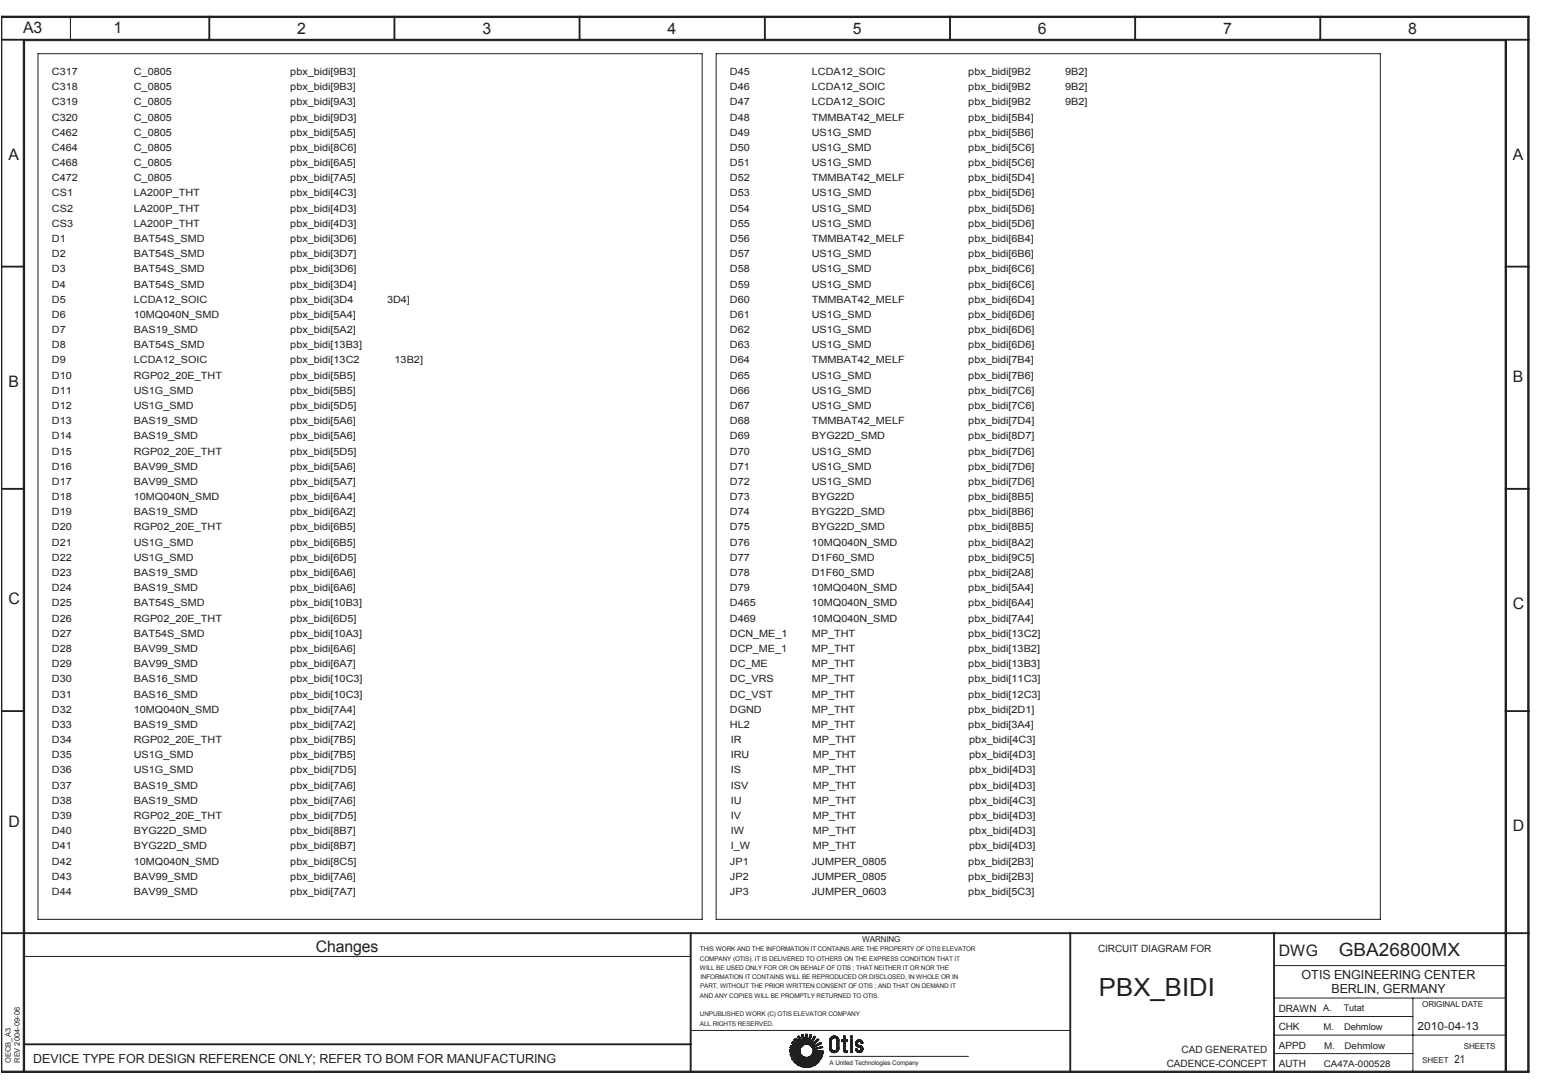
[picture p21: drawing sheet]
<svg xmlns="http://www.w3.org/2000/svg" width="297mm" height="210mm" viewBox="0 0 297 210" stroke-linecap="round" stroke-linejoin="round" font-family="sans-serif">
<defs><g id="words">
<text font-size="4.8" fill="#231f20" x="211.8" y="192">PBX_BIDI</text>
<text font-size="3.5" fill="#231f20" x="258.1" y="184.3">GBA26800MX</text>
<g font-size="3.1" fill="#231f20">
<text x="4.5" y="6.4">A3</text>
<text x="21.9" y="6.4">1</text>
<text x="57.3" y="6.6">2</text>
<text x="93" y="6.6">3</text>
<text x="128.7" y="6.6">4</text>
<text x="164.4" y="6.6">5</text>
<text x="200.1" y="6.6">6</text>
<text x="235.8" y="6.6">7</text>
<text x="271.5" y="6.6">8</text>
<text x="1.6" y="30.8">A</text>
<text x="291.6" y="30.8">A</text>
<text x="1.6" y="74.5">B</text>
<text x="291.6" y="73.7">B</text>
<text x="1.6" y="116.5">C</text>
<text x="291.6" y="117.4">C</text>
<text x="1.6" y="159.3">D</text>
<text x="291.6" y="160.2">D</text>
<text x="60.9" y="183.4">Changes</text>
<text x="246.5" y="184.3">DWG</text>
</g>
<g font-size="2.4" fill="#231f20">
<text x="250.9" y="188.8">OTIS ENGINEERING CENTER</text>
<text x="256.6" y="191.4">BERLIN, GERMANY</text>
<text x="6.4" y="204.8">DEVICE TYPE FOR DESIGN REFERENCE ONLY; REFER TO BOM FOR MANUFACTURING</text>
</g>
<g font-size="2.2" fill="#231f20">
<text x="273.2" y="198.6">2010-04-13</text>
<text x="280.4" y="204.8">21</text>
</g>
<g font-size="1.9" fill="#231f20">
<text x="10" y="14.4">C317</text>
<text x="10" y="17.4">C318</text>
<text x="25.8" y="14.4">C_0805</text>
<text x="25.8" y="17.4">C_0805</text>
<text x="56" y="14.4">pbx_bidi[9B3]</text>
<text x="56" y="17.4">pbx_bidi[9B3]</text>
<text x="140.7" y="14.4">D45</text>
<text x="140.7" y="17.4">D46</text>
<text x="156.5" y="14.4">LCDA12_SOIC</text>
<text x="156.5" y="17.4">LCDA12_SOIC</text>
<text x="186.6" y="14.4">pbx_bidi[9B2</text>
<text x="186.6" y="17.4">pbx_bidi[9B2</text>
<text x="205.3" y="14.4">9B2]</text>
<text x="205.3" y="17.4">9B2]</text>
<text x="10" y="23.2">C320</text>
<text x="10" y="20.3">C319</text>
<text x="25.8" y="23.2">C_0805</text>
<text x="25.8" y="20.3">C_0805</text>
<text x="56" y="23.2">pbx_bidi[9D3]</text>
<text x="56" y="20.3">pbx_bidi[9A3]</text>
<text x="140.7" y="20.3">D47</text>
<text x="140.7" y="23.2">D48</text>
<text x="156.5" y="20.3">LCDA12_SOIC</text>
<text x="156.5" y="23.2">TMMBAT42_MELF</text>
<text x="186.6" y="20.3">pbx_bidi[9B2</text>
<text x="186.6" y="23.2">pbx_bidi[5B4]</text>
<text x="205.3" y="20.3">9B2]</text>
<text x="10" y="29.1">C464</text>
<text x="10" y="26.1">C462</text>
<text x="25.8" y="29.1">C_0805</text>
<text x="25.8" y="26.1">C_0805</text>
<text x="56" y="29.1">pbx_bidi[8C6]</text>
<text x="56" y="26.1">pbx_bidi[5A5]</text>
<text x="140.7" y="26.1">D49</text>
<text x="140.7" y="29.1">D50</text>
<text x="156.5" y="26.1">US1G_SMD</text>
<text x="156.5" y="29.1">US1G_SMD</text>
<text x="186.6" y="26.1">pbx_bidi[5B6]</text>
<text x="186.6" y="29.1">pbx_bidi[5C6]</text>
<text x="10" y="32">C468</text>
<text x="10" y="34.9">C472</text>
<text x="25.8" y="32">C_0805</text>
<text x="25.8" y="34.9">C_0805</text>
<text x="56" y="32">pbx_bidi[6A5]</text>
<text x="56" y="34.9">pbx_bidi[7A5]</text>
<text x="140.7" y="32">D51</text>
<text x="140.7" y="34.9">D52</text>
<text x="156.5" y="32">US1G_SMD</text>
<text x="156.5" y="34.9">TMMBAT42_MELF</text>
<text x="186.6" y="32">pbx_bidi[5C6]</text>
<text x="186.6" y="34.9">pbx_bidi[5D4]</text>
<text x="10" y="37.9">CS1</text>
<text x="10" y="40.8">CS2</text>
<text x="25.8" y="37.9">LA200P_THT</text>
<text x="25.8" y="40.8">LA200P_THT</text>
<text x="56" y="37.9">pbx_bidi[4C3]</text>
<text x="56" y="40.8">pbx_bidi[4D3]</text>
<text x="140.7" y="37.9">D53</text>
<text x="140.7" y="40.8">D54</text>
<text x="156.5" y="37.9">US1G_SMD</text>
<text x="156.5" y="40.8">US1G_SMD</text>
<text x="186.6" y="37.9">pbx_bidi[5D6]</text>
<text x="186.6" y="40.8">pbx_bidi[5D6]</text>
<text x="10" y="43.7">CS3</text>
<text x="10" y="46.6">D1</text>
<text x="25.8" y="43.7">LA200P_THT</text>
<text x="25.8" y="46.6">BAT54S_SMD</text>
<text x="56" y="43.7">pbx_bidi[4D3]</text>
<text x="56" y="46.6">pbx_bidi[3D6]</text>
<text x="140.7" y="43.7">D55</text>
<text x="140.7" y="46.6">D56</text>
<text x="156.5" y="43.7">US1G_SMD</text>
<text x="156.5" y="46.6">TMMBAT42_MELF</text>
<text x="186.6" y="43.7">pbx_bidi[5D6]</text>
<text x="186.6" y="46.6">pbx_bidi[6B4]</text>
<text x="10" y="49.6">D2</text>
<text x="10" y="52.5">D3</text>
<text x="25.8" y="49.6">BAT54S_SMD</text>
<text x="25.8" y="52.5">BAT54S_SMD</text>
<text x="56" y="49.6">pbx_bidi[3D7]</text>
<text x="56" y="52.5">pbx_bidi[3D6]</text>
<text x="140.7" y="49.6">D57</text>
<text x="140.7" y="52.5">D58</text>
<text x="156.5" y="49.6">US1G_SMD</text>
<text x="156.5" y="52.5">US1G_SMD</text>
<text x="186.6" y="49.6">pbx_bidi[6B6]</text>
<text x="186.6" y="52.5">pbx_bidi[6C6]</text>
<text x="10" y="55.4">D4</text>
<text x="10" y="58.4">D5</text>
<text x="25.8" y="55.4">BAT54S_SMD</text>
<text x="25.8" y="58.4">LCDA12_SOIC</text>
<text x="56" y="58.4">pbx_bidi[3D4</text>
<text x="56" y="55.4">pbx_bidi[3D4]</text>
<text x="74.6" y="58.4">3D4]</text>
<text x="140.7" y="55.4">D59</text>
<text x="140.7" y="58.4">D60</text>
<text x="156.5" y="55.4">US1G_SMD</text>
<text x="156.5" y="58.4">TMMBAT42_MELF</text>
<text x="186.6" y="55.4">pbx_bidi[6C6]</text>
<text x="186.6" y="58.4">pbx_bidi[6D4]</text>
<text x="10" y="61.3">D6</text>
<text x="10" y="64.2">D7</text>
<text x="25.8" y="61.3">10MQ040N_SMD</text>
<text x="25.8" y="64.2">BAS19_SMD</text>
<text x="56" y="61.3">pbx_bidi[5A4]</text>
<text x="56" y="64.2">pbx_bidi[5A2]</text>
<text x="140.7" y="61.3">D61</text>
<text x="140.7" y="64.2">D62</text>
<text x="156.5" y="61.3">US1G_SMD</text>
<text x="156.5" y="64.2">US1G_SMD</text>
<text x="186.6" y="61.3">pbx_bidi[6D6]</text>
<text x="186.6" y="64.2">pbx_bidi[6D6]</text>
<text x="10" y="67.1">D8</text>
<text x="10" y="70.1">D9</text>
<text x="25.8" y="67.1">BAT54S_SMD</text>
<text x="25.8" y="70.1">LCDA12_SOIC</text>
<text x="56" y="70.1">pbx_bidi[13C2</text>
<text x="56" y="67.1">pbx_bidi[13B3]</text>
<text x="76.1" y="70.1">13B2]</text>
<text x="140.7" y="67.1">D63</text>
<text x="140.7" y="70.1">D64</text>
<text x="156.5" y="67.1">US1G_SMD</text>
<text x="156.5" y="70.1">TMMBAT42_MELF</text>
<text x="186.6" y="67.1">pbx_bidi[6D6]</text>
<text x="186.6" y="70.1">pbx_bidi[7B4]</text>
<text x="10" y="73">D10</text>
<text x="10" y="75.9">D11</text>
<text x="25.8" y="73">RGP02_20E_THT</text>
<text x="25.8" y="75.9">US1G_SMD</text>
<text x="56" y="73">pbx_bidi[5B5]</text>
<text x="56" y="75.9">pbx_bidi[5B5]</text>
<text x="140.7" y="73">D65</text>
<text x="140.7" y="75.9">D66</text>
<text x="156.5" y="73">US1G_SMD</text>
<text x="156.5" y="75.9">US1G_SMD</text>
<text x="186.6" y="73">pbx_bidi[7B6]</text>
<text x="186.6" y="75.9">pbx_bidi[7C6]</text>
<text x="10" y="78.8">D12</text>
<text x="10" y="81.8">D13</text>
<text x="25.8" y="78.8">US1G_SMD</text>
<text x="25.8" y="81.8">BAS19_SMD</text>
<text x="56" y="81.8">pbx_bidi[5A6]</text>
<text x="56" y="78.8">pbx_bidi[5D5]</text>
<text x="140.7" y="78.8">D67</text>
<text x="140.7" y="81.8">D68</text>
<text x="156.5" y="78.8">US1G_SMD</text>
<text x="156.5" y="81.8">TMMBAT42_MELF</text>
<text x="186.6" y="78.8">pbx_bidi[7C6]</text>
<text x="186.6" y="81.8">pbx_bidi[7D4]</text>
<text x="10" y="84.7">D14</text>
<text x="10" y="87.6">D15</text>
<text x="25.8" y="84.7">BAS19_SMD</text>
<text x="25.8" y="87.6">RGP02_20E_THT</text>
<text x="56" y="87.6">pbx_bidi[5D5]</text>
<text x="56" y="84.7">pbx_bidi[5A6]</text>
<text x="140.7" y="84.7">D69</text>
<text x="140.7" y="87.6">D70</text>
<text x="156.5" y="84.7">BYG22D_SMD</text>
<text x="156.5" y="87.6">US1G_SMD</text>
<text x="186.6" y="84.7">pbx_bidi[8D7]</text>
<text x="186.6" y="87.6">pbx_bidi[7D6]</text>
<text x="10" y="90.5">D16</text>
<text x="10" y="93.5">D17</text>
<text x="25.8" y="90.5">BAV99_SMD</text>
<text x="25.8" y="93.5">BAV99_SMD</text>
<text x="56" y="90.5">pbx_bidi[5A6]</text>
<text x="56" y="93.5">pbx_bidi[5A7]</text>
<text x="140.7" y="90.5">D71</text>
<text x="140.7" y="93.5">D72</text>
<text x="156.5" y="90.5">US1G_SMD</text>
<text x="156.5" y="93.5">US1G_SMD</text>
<text x="186.6" y="90.5">pbx_bidi[7D6]</text>
<text x="186.6" y="93.5">pbx_bidi[7D6]</text>
<text x="10" y="96.4">D18</text>
<text x="10" y="99.3">D19</text>
<text x="25.8" y="96.4">10MQ040N_SMD</text>
<text x="25.8" y="99.3">BAS19_SMD</text>
<text x="56" y="96.4">pbx_bidi[6A4]</text>
<text x="56" y="99.3">pbx_bidi[6A2]</text>
<text x="140.7" y="96.4">D73</text>
<text x="140.7" y="99.3">D74</text>
<text x="156.5" y="96.4">BYG22D</text>
<text x="156.5" y="99.3">BYG22D_SMD</text>
<text x="186.6" y="99.3">pbx_bidi[8B6]</text>
<text x="186.6" y="96.4">pbx_bidi[8B5]</text>
<text x="10" y="102.2">D20</text>
<text x="10" y="105.2">D21</text>
<text x="25.8" y="102.2">RGP02_20E_THT</text>
<text x="25.8" y="105.2">US1G_SMD</text>
<text x="56" y="102.2">pbx_bidi[6B5]</text>
<text x="56" y="105.2">pbx_bidi[6B5]</text>
<text x="140.7" y="102.2">D75</text>
<text x="140.7" y="105.2">D76</text>
<text x="156.5" y="102.2">BYG22D_SMD</text>
<text x="156.5" y="105.2">10MQ040N_SMD</text>
<text x="186.6" y="105.2">pbx_bidi[8A2]</text>
<text x="186.6" y="102.2">pbx_bidi[8B5]</text>
<text x="10" y="108.1">D22</text>
<text x="10" y="111">D23</text>
<text x="10" y="114">D24</text>
<text x="25.8" y="108.1">US1G_SMD</text>
<text x="25.8" y="111">BAS19_SMD</text>
<text x="25.8" y="114">BAS19_SMD</text>
<text x="56" y="111">pbx_bidi[6A6]</text>
<text x="56" y="114">pbx_bidi[6A6]</text>
<text x="56" y="108.1">pbx_bidi[6D5]</text>
<text x="140.7" y="108.1">D77</text>
<text x="140.7" y="111">D78</text>
<text x="140.7" y="114">D79</text>
<text x="156.5" y="108.1">D1F60_SMD</text>
<text x="156.5" y="111">D1F60_SMD</text>
<text x="156.5" y="114">10MQ040N_SMD</text>
<text x="186.6" y="114">pbx_bidi[5A4]</text>
<text x="186.6" y="108.1">pbx_bidi[9C5]</text>
<text x="186.6" y="111">pbx_bidi[2A8]</text>
<text x="10" y="116.9">D25</text>
<text x="10" y="119.8">D26</text>
<text x="25.8" y="116.9">BAT54S_SMD</text>
<text x="25.8" y="119.8">RGP02_20E_THT</text>
<text x="56" y="119.8">pbx_bidi[6D5]</text>
<text x="56" y="116.9">pbx_bidi[10B3]</text>
<text x="140.7" y="116.9">D465</text>
<text x="140.7" y="119.8">D469</text>
<text x="156.5" y="116.9">10MQ040N_SMD</text>
<text x="156.5" y="119.8">10MQ040N_SMD</text>
<text x="186.6" y="116.9">pbx_bidi[6A4]</text>
<text x="186.6" y="119.8">pbx_bidi[7A4]</text>
<text x="10" y="122.7">D27</text>
<text x="10" y="125.7">D28</text>
<text x="25.8" y="122.7">BAT54S_SMD</text>
<text x="25.8" y="125.7">BAV99_SMD</text>
<text x="56" y="125.7">pbx_bidi[6A6]</text>
<text x="56" y="122.7">pbx_bidi[10A3]</text>
<text x="140.7" y="122.7">DCN_ME_1</text>
<text x="140.7" y="125.7">DCP_ME_1</text>
<text x="156.5" y="122.7">MP_THT</text>
<text x="156.5" y="125.7">MP_THT</text>
<text x="186.6" y="122.7">pbx_bidi[13C2]</text>
<text x="186.6" y="125.7">pbx_bidi[13B2]</text>
<text x="10" y="128.6">D29</text>
<text x="10" y="131.5">D30</text>
<text x="25.8" y="128.6">BAV99_SMD</text>
<text x="25.8" y="131.5">BAS16_SMD</text>
<text x="56" y="128.6">pbx_bidi[6A7]</text>
<text x="56" y="131.5">pbx_bidi[10C3]</text>
<text x="140.7" y="128.6">DC_ME</text>
<text x="140.7" y="131.5">DC_VRS</text>
<text x="156.5" y="131.5">MP_THT</text>
<text x="156.5" y="128.6">MP_THT</text>
<text x="186.6" y="131.5">pbx_bidi[11C3]</text>
<text x="186.6" y="128.6">pbx_bidi[13B3]</text>
<text x="10" y="134.5">D31</text>
<text x="10" y="137.4">D32</text>
<text x="25.8" y="134.5">BAS16_SMD</text>
<text x="25.8" y="137.4">10MQ040N_SMD</text>
<text x="56" y="137.4">pbx_bidi[7A4]</text>
<text x="56" y="134.5">pbx_bidi[10C3]</text>
<text x="140.7" y="134.5">DC_VST</text>
<text x="140.7" y="137.4">DGND</text>
<text x="156.5" y="137.4">MP_THT</text>
<text x="156.5" y="134.5">MP_THT</text>
<text x="186.6" y="137.4">pbx_bidi[2D1]</text>
<text x="186.6" y="134.5">pbx_bidi[12C3]</text>
<text x="10" y="140.3">D33</text>
<text x="10" y="143.2">D34</text>
<text x="25.8" y="140.3">BAS19_SMD</text>
<text x="25.8" y="143.2">RGP02_20E_THT</text>
<text x="56" y="143.2">pbx_bidi[7B5]</text>
<text x="56" y="140.3">pbx_bidi[7A2]</text>
<text x="140.7" y="140.3">HL2</text>
<text x="140.9" y="143.2">IR</text>
<text x="156.5" y="140.3">MP_THT</text>
<text x="156.7" y="143.2">MP_THT</text>
<text x="186.6" y="140.3">pbx_bidi[3A4]</text>
<text x="186.8" y="143.2">pbx_bidi[4C3]</text>
<text x="10" y="149.1">D36</text>
<text x="10" y="146.2">D35</text>
<text x="25.8" y="149.1">US1G_SMD</text>
<text x="25.8" y="146.2">US1G_SMD</text>
<text x="56" y="149.1">pbx_bidi[7D5]</text>
<text x="56" y="146.2">pbx_bidi[7B5]</text>
<text x="140.9" y="146.2">IRU</text>
<text x="140.9" y="149.1">IS</text>
<text x="156.7" y="146.2">MP_THT</text>
<text x="156.7" y="149.1">MP_THT</text>
<text x="186.8" y="146.2">pbx_bidi[4D3]</text>
<text x="186.8" y="149.1">pbx_bidi[4D3]</text>
<text x="10" y="154.9">D38</text>
<text x="10" y="152">D37</text>
<text x="25.8" y="154.9">BAS19_SMD</text>
<text x="25.8" y="152">BAS19_SMD</text>
<text x="56" y="154.9">pbx_bidi[7A6]</text>
<text x="56" y="152">pbx_bidi[7A6]</text>
<text x="140.9" y="152">ISV</text>
<text x="140.9" y="154.9">IU</text>
<text x="156.7" y="154.9">MP_THT</text>
<text x="156.7" y="152">MP_THT</text>
<text x="186.8" y="154.9">pbx_bidi[4C3]</text>
<text x="186.8" y="152">pbx_bidi[4D3]</text>
<text x="10" y="160.8">D40</text>
<text x="10" y="157.8">D39</text>
<text x="25.8" y="160.8">BYG22D_SMD</text>
<text x="25.8" y="157.8">RGP02_20E_THT</text>
<text x="56" y="157.8">pbx_bidi[7D5]</text>
<text x="56" y="160.8">pbx_bidi[8B7]</text>
<text x="140.9" y="157.8">IV</text>
<text x="140.9" y="160.8">IW</text>
<text x="156.7" y="157.8">MP_THT</text>
<text x="156.7" y="160.8">MP_THT</text>
<text x="186.8" y="157.8">pbx_bidi[4D3]</text>
<text x="186.8" y="160.8">pbx_bidi[4D3]</text>
<text x="10" y="166.6">D42</text>
<text x="10" y="163.7">D41</text>
<text x="25.8" y="166.6">10MQ040N_SMD</text>
<text x="25.8" y="163.7">BYG22D_SMD</text>
<text x="56" y="166.6">pbx_bidi[8C5]</text>
<text x="56" y="163.7">pbx_bidi[8B7]</text>
<text x="140.7" y="166.6">JP1</text>
<text x="140.9" y="163.7">I_W</text>
<text x="156.5" y="166.6">JUMPER_0805</text>
<text x="156.7" y="163.7">MP_THT</text>
<text x="186.6" y="166.6">pbx_bidi[2B3]</text>
<text x="186.8" y="163.7">pbx_bidi[4D3]</text>
<text x="10" y="172.5">D44</text>
<text x="10" y="169.6">D43</text>
<text x="25.8" y="172.5">BAV99_SMD</text>
<text x="25.8" y="169.6">BAV99_SMD</text>
<text x="56" y="172.5">pbx_bidi[7A7]</text>
<text x="56" y="169.6">pbx_bidi[7A6]</text>
<text x="140.7" y="169.6">JP2</text>
<text x="140.7" y="172.5">JP3</text>
<text x="156.5" y="169.6">JUMPER_0805</text>
<text x="156.5" y="172.5">JUMPER_0603</text>
<text x="186.6" y="169.6">pbx_bidi[2B3]</text>
<text x="186.6" y="172.5">pbx_bidi[5C3]</text>
<text x="211.7" y="183.4">CIRCUIT DIAGRAM FOR</text>
<text x="246.5" y="195">DRAWN</text>
<text x="227.7" y="203">CAD GENERATED</text>
<text x="246.5" y="202.2">APPD</text>
<text x="246.5" y="198.6">CHK</text>
<text x="224.9" y="205.7">CADENCE-CONCEPT</text>
<text x="246.5" y="205.7">AUTH</text>
</g>
<g font-size="1.8" fill="#231f20">
<text x="255.1" y="194.9">A.</text>
<text x="259" y="194.9">Tutat</text>
<text x="255.1" y="198.6">M.</text>
<text x="255.2" y="202.1">M.</text>
<text x="259.1" y="198.6">Dehmlow</text>
<text x="259.2" y="202.1">Dehmlow</text>
<text x="255.2" y="205.7">CA47A-000528</text>
</g>
<g font-size="1.6" fill="#231f20">
<text x="166.2" y="181.6">WARNING</text>
<text x="274.1" y="194.1">ORIGINAL DATE</text>
<text x="282.2" y="202.2">SHEETS</text>
<text x="274.1" y="204.8">SHEET</text>
</g>
<g font-size="1.4" fill="#231f20">
<text x="2.1" y="204.9" transform="rotate(-90 2.1 204.9)">OECB_A3</text>
<text x="3.9" y="204.9" transform="rotate(-90 3.9 204.9)">REV 2004-09-06</text>
</g>
<g font-size="1.2" fill="#231f20">
<text x="134.9" y="185.2">COMPANY (OTIS). IT IS DELIVERED TO OTHERS ON THE EXPRESS CONDITION THAT IT</text>
<text x="134.9" y="183.4">THIS WORK AND THE INFORMATION IT CONTAINS ARE THE PROPERTY OF OTIS ELEVATOR</text>
<text x="134.9" y="187">WILL BE USED ONLY FOR OR ON BEHALF OF OTIS ; THAT NEITHER IT OR NOR THE</text>
<text x="134.9" y="190.5">PART, WITHOUT THE PRIOR WRITTEN CONSENT OF OTIS ; AND THAT ON DEMAND IT</text>
<text x="135" y="188.8">INFORMATION IT CONTAINS WILL BE REPRODUCED OR DISCLOSED, IN WHOLE OR IN</text>
<text x="134.9" y="197.7">ALL RIGHTS RESERVED.</text>
<text x="134.9" y="192.3">AND ANY COPIES WILL BE PROMPTLY RETURNED TO OTIS.</text>
<text x="134.9" y="195.9">UNPUBLISHED WORK (C) OTIS ELEVATOR COMPANY</text>
<text x="159.9" y="205.4">A United Technologies Company</text>
</g>
</g></defs>
<g fill="none" stroke="#231f20" stroke-width=".36">
<path d="M.2 3.2h294.5v203.4h-294.5zM.2 7.7h294.5M4.7 7.7v198.9M40.3 3.2v4.5M76 3.2v4.5M111.7 3.2v4.5M147.4 3.2v4.5M183.1 3.2v4.5M218.8 3.2v4.5M254.5 3.2v4.5M290.2 7.7v198.9M.2 51.4h4.5"/>
<path d="M290.2 51.4h4.5M.2 94.2h4.5M290.2 94.2h4.5M.2 137.1h4.5M290.2 137.1h4.5M.2 179.9h294.5M133.1 179.9v26.7M206.3 179.9v26.7M245.6 179.9v26.7M4.7 201.3h128.4"/>
</g>
<g fill="none" stroke="#231f20" stroke-width=".19">
<path d="M.4 3.4h294.1v203.1h-294.1zM7.3 10.3h128v166.9h-128zM13.6 3.2v4.5M138 10.3h128.1v166.9h-128.1zM4.7 184.4h128.4M133.1 198.6h73.2M153.7 199.9h.5M153.8 199.9h.4M153.8 200h.5M153.8 199.8h.3M154 199.7h.1M154.1 199.8h-.4l.9 1.6-1.3-1.3"/>
<path d="M154.5 199.5h.4M154.5 199.6h.4M154.6 199.7h.3M154.6 199.8h.3M154.6 199.9h.3M154.6 199.4h.2l.5 1.8v-1.9l.3 .1v1.9M154.6 200h.3M154.9 199.5h-.4l.4 1.8-.9-1.6M155.3 199.8h.3M155.3 199.7h.3M155.3 199.4h.3M155.3 199.5h.3"/>
<path d="M155.3 199.6h.3M155.3 199.9h.3M155.3 200h.3M156 200h.3M156 199.8h.3M156 199.9h.3M156 199.7h.3M156 199.7h.4M156.1 199.5h.3l-.5 1.9M156.1 199.5h.3M156.1 199.6h.3M156.3 199.4h-.2l-.4 1.9"/>
<path d="M156.8 200h.3M156.8 199.9h.3M156.9 199.8h.3l-1.1 1.7M156.9 199.8h.2M156.9 199.7l-.9 1.7h.2M157.2 199.9h-.3M160.1 200l1.4 .1M160.1 200v.1M160.2 200h-.1M160.2 199.9h1.2M160.3 199.8h.9l.2 .1M160.4 199.8h.8"/>
<path d="M160.5 199.7v.1M160.6 199.7h.4M161.1 199.7v.1M161.3 199.8l-1.1 .1h1.2M161.4 199.9h.1M161.4 199.9v.1M162.6 199.7v2.7h.4v-2.7M162.6 199.7v2.7M162.7 199.7v2.7M162.8 199.7v2.7M162.9 199.7v2.7M163.9 199.7v.4"/>
<path d="M164 199.7v.4M164.1 199.7v.4M164.2 199.7v.4M164.3 199.7v.4M245.6 199.5h44.6M245.6 192.4h44.6M245.6 186.1h44.6M245.6 195.9h26.7M272.3 192.4v14.2M4.5 206.6v-198.8h285.9v198.8M152.2 202.7h2M152.2 202.8h2.1"/>
<path d="M152.2 202.3h2M152.2 202.3h2.1M152.2 202.4h2M152.2 202.5h2M152.2 202.6h2M152.3 201.9h2.1M152.3 201.9h1.5M152.3 201.8h1.4M152.3 203.3h2.1M152.3 203.2h2.1M152.3 201.7h.9M152.3 201.8h1.2"/>
<path d="M152.3 203.3h2.2M152.3 203.4h1.1M152.3 203.4h.9M152.4 201.6h.6M152.4 201.6h.3M152.4 203.5h.3M152.4 203.6h.2M152.4 203.6l1.3-.3-1.2 .6h1.1M152.5 202h1.8M152.5 201.1l1.5 .8-1.6-.4M152.6 201.1h.8M152.6 203.1h1.7"/>
<path d="M152.6 201h.6M152.6 201h.7M152.6 204.1h.7M152.6 204h.8M152.7 201h.4M152.7 204.2h.5M152.7 201.2h.8M152.7 204.1h.5M152.7 200.9h.3M152.7 204.2h.4M152.7 203.9h5.7M152.8 200.8h.1"/>
<path d="M152.8 201.2l.9 .1M152.8 203.8h5.6M152.8 204.4l1-.6-.8 .9h.7M152.8 202.1h1.5M152.8 203h1.5M152.9 203.8h2.3M152.9 201.3h.8M152.9 204.3h-.1M153 201.3h.8M153 203h1.3M153 201.4h.9M153 203.7h1.9"/>
<path d="M153.1 200.4h.5M153.1 204.7h.6M153.1 203.4l-.7 .1M153.1 204.6h.7M153.1 203.6h1.8M153.1 200.5h.6M153.1 200.3h.4M153.1 203.6h1.7M153.1 202.2h1.2M153.1 204.8h.5M153.1 202.9h1.2M153.2 200.3h.3"/>
<path d="M153.2 201.4h.8M153.2 200.6h.6M153.2 204.5h.7M153.2 204.8h.4M153.2 204.5h.8M153.2 200.2h.2M153.2 201.5h.9M153.2 204.4h.8M153.3 202.9h1M153.3 201.5h.8M153.3 200.2h.1M153.3 204.9h.2"/>
<path d="M153.3 203.6h1.4M153.3 200.7h.5M153.3 204.4h4.7M153.3 200.7h.6M153.3 204.9h.1M153.3 204.3h4.6M153.3 203.5h1.4M153.3 202.2h1M153.4 201.6h1.3M153.4 200.8h.6M153.4 203.5h1.2M153.4 204.2h4.4"/>
<path d="M153.4 205l.7-.7-.5 .9M153.4 200.8l.7 .1M153.4 204.2h4.3M153.4 201.6h1.2M153.5 204h-.9M153.5 200.9h.6M153.5 204.1h4.2M153.5 203.4h1M153.6 201h.6M153.6 204.1h4M153.6 201h.7M153.6 201.7h1"/>
<path d="M153.6 203.4h.9M153.6 204h4M153.6 202.3h.7M153.7 201h.6M153.7 200.5l-.7-.1 1.3 1.2-1.5-.8M153.7 202.8l-1.4 .3h2M153.7 205.2h.6M153.7 205.1h.6M153.7 201.8h.8M153.7 201.1h.6M153.7 203.9h4.7M153.8 201.2h.6"/>
<path d="M153.8 204.9h.7M153.8 205.3h.4M153.8 205.3h.3M153.8 204.8h3.4M153.8 200.1h.5M153.8 201.8h.6M153.9 201.2l2 .1M153.9 200.1h.4M153.9 201.9h.5M153.9 204.5l-.8 .1M153.9 204.8h.6M153.9 200.2h.4"/>
<path d="M154 200.3h.4M154 200.2h.3M154 201.3h1.9M154 204.7h3.1M154 204.6h3.1M154 205.4l.6-.7-.3 .9h.6M154 201.3h1.2M154 204.5h4M154 201.4h1M154 200.4h.5M154 200.4h.4M154.1 200.4l.4 .1"/>
<path d="M154.1 204.4h3.9M154.1 201.4h.8M154.1 200.5h.4M154.1 201.5h.7M154.1 200.6h.5M154.2 201.5h.5M154.2 200.7h.4M154.3 200.8h.3M154.3 200.8l.4 .1M154.3 200.8h.4M154.3 201h.4M154.3 202h-2l1.5 .3"/>
<path d="M154.3 200.9h.4M154.3 205.5h.6M154.4 201h.4M154.4 205l-.7 .1M154.4 205.5h.5M154.4 201.1h.5M154.4 204.9l-.6 .1M154.4 205.3h.6M154.5 205.2h.5M154.5 201.2h1.1M154.5 205.1h.6M154.5 205.6h.4"/>
<path d="M154.5 204.9l2.8 .1M154.6 204.8l2.6 .1M154.6 204.9h2.6M154.6 204.8h2.5M154.6 205.7h.3M154.6 200.1h.4M154.7 200.1h.3M154.7 200.2h.3M154.7 200.3h.3M154.7 200.3h.4M154.7 200.4h.4M154.8 200.6h.3"/>
<path d="M154.8 200.5h.3M154.8 200.7h.3M154.8 200.8h.4M154.9 200.8h.3M154.9 200.9h.3M154.9 201h.3M154.9 201h.7M154.9 205.7l.2-.8v.9M154.9 201.1h.7M155 205.4h-.6M155.1 205.4h.6M155.1 205.3h.6"/>
<path d="M155.1 205.7h.6M155.1 205.1h1.3M155.1 205.2h.6M155.1 205.5h.6M155.1 205.1h.6M155.1 205.6h.6M155.3 200.8h.3M155.3 200.3h.3M155.3 200.4h.3M155.3 201h.3M155.3 200.2h.3M155.3 200.7h.3"/>
<path d="M155.3 200.9h.3M155.3 200.1h.3M155.3 200.6h.3M155.3 200.5h.3M155.3 205.8h.3M155.6 201.3h.3M155.7 201.2h.2M155.7 201.2h.3M155.7 201.1h.3M155.7 201h.3M155.8 200.8h.2M155.8 201h.2"/>
<path d="M155.8 200.9h.2M155.8 200.7h.2M155.8 205.1h.6M155.8 200.6h.3M155.8 205.2l.7 .1M155.8 205.2h.6M155.8 200.7h.3M155.8 200.5h.3M155.9 200.4h.3M155.9 205.3h.6M155.9 200.4h.2M155.9 200.3h.3"/>
<path d="M155.9 205.4h.6M156 200.2h.2M156 200.1h.2M156 205.5h.5M156 205.5h.6M156 203.7h2.4M156 205.7h.3M156 205.6h.5M156 205.6h.4M156 200.1h.3M156 201.4h.2M156 205.7l-.3-.7v.8"/>
<path d="M156 201.3h.3M156 203.6h2.4M156.1 201.5h.1M156.1 203.6h2.4M156.1 201.2h.3M156.2 201.1h.2M156.2 201h.3M156.2 201h.2M156.3 201h.2M156.3 200.9h.2M156.3 203.5h2.1M156.3 200.8h.3"/>
<path d="M156.3 203.5h2M156.3 201.2l-.3 .1M156.4 201.7h.1M156.4 201.5h.3M156.4 203.4h1.7M156.4 203.4h1.8M156.4 205l-1.9 .1M156.4 200.7h.3M156.4 201.4h.3M156.5 205l.8 .1M156.5 200.5h.3M156.5 203.3h2.1"/>
<path d="M156.5 201.9h.3M156.5 200.4h.3M156.5 203.2h2.1M156.6 200.4h.3M156.6 201.3h.3M156.6 203.1h2M156.6 200.3h.3M156.6 205.2h.7M156.6 205.1h.7M156.6 203h2M156.6 201.8h.3M156.6 201.6h-.3"/>
<path d="M156.6 205.2h.6M156.7 202.9h1.9M156.7 200.2h.2M156.7 200.7h-.3M156.7 200.2h.3M156.7 202.3h.3M156.7 202.3h.4M156.7 202.7h2M156.7 201.2h.3M156.7 205.3h.4M156.7 202.6h2M156.7 202.5h2"/>
<path d="M156.7 201.9l-.1 .1M156.7 201.2h.4M156.7 200.6h-.3M156.7 200.1h.3M156.8 200.1h.3M156.8 201.4h-.3M156.8 205.5l-.4-.6 .2 .7M156.8 202.2h.7M156.9 201h.3M156.9 205.4h-.1M156.9 201h.4M156.9 201.2l-.3 .1"/>
<path d="M157 200.9h.3M157 200.1h-.3M157.1 201.8h-.4M157.1 200.8h.3M157.1 204.7h-3.2M157.1 201.1h-.3M157.1 200.8h.4M157.1 204.6h.8M157.2 201.5h.4M157.2 204.7h.7M157.2 201.5h.5M157.2 204.7h.6"/>
<path d="M157.2 201h-.3M157.2 201.7h-.4M157.2 200.7h.4M157.3 201.4h.4M157.3 204.8h.5M157.3 204.8h.4M157.4 200.8l-.4 .1M157.4 201.6h-.5M157.4 204.8h.3M157.5 204.9h.1M157.5 201.3h.5M157.5 200.4h.3l-1.4 1.4"/>
<path d="M157.5 200.4h.3M157.5 200.7h-.3M157.5 201.3h.6M157.5 201.6h-.5M157.5 200.3h.3M157.5 205l-.5-.5 .3 .6h-.8M157.6 200.3h.1M157.7 200.2l-1.4 1.4h.3M157.7 200.6h-.4M157.7 204h.6M157.7 201.2h.6M157.7 204.1h.6"/>
<path d="M157.7 200.5h-.4M157.8 201.9h.8l-1.9 .4h.2M157.8 201.2h.6l-1.8 .8M157.8 200.4l-.4 .1M157.8 201.1h.6M157.8 204.1h.4M157.8 202.1h-.9M157.9 201.4h-.6M157.9 201.9h.7M157.9 203.3l.6 .3h-2.3M158 204.2h.2M158 201h.3"/>
<path d="M158 201.8h.6M158.1 201h.1M158.1 202h-.9M158.2 201.8h.4M158.2 204.2l-.7-.2 .5 .5h-4M158.2 201.2l-.6 .1M158.2 200.9l-1.7 1h.4M158.4 204h-4.8M158.4 201.7h.2l-1.9 .5h.7M158.4 201.9l-.9 .1M158.4 203.7l-2.6 .1M158.6 203.3h-2.2"/>
<path d="M158.7 202.8h-2M159.9 200.4v1.8M159.9 200.6h.4v1.4h-.4M159.9 203.6h26.8M159.9 200.5h.4M159.9 202.1h.4M159.9 200.4h.1M159.9 202.3l.2 .2M159.9 200.3v.1M159.9 200.6v1.4M159.9 202.2v.1M159.9 200.3h.5"/>
<path d="M159.9 200.4h.4M159.9 202.3h.5M159.9 202.2h.4M160 200.2l-.1 .1M160 200.6v1.4M160 200.2h.4M160 202.4h.4M160 202.5h.5M160.1 200.1l-.1 .1h.4M160.1 200.1h.1M160.1 202.5h.1M160.1 200.1h.5"/>
<path d="M160.1 202.5h.5M160.1 202.5v.1M160.1 200.1h1.4M160.1 200.6v1.4M160.1 202.5h1.4M160.1 202.6h.1M160.1 202.6h1.4M160.2 200.6v1.4M160.2 202.7h1.2h-1.1M160.4 200.3h-.5M160.4 202.8h.1M160.4 202.4h-.4"/>
<path d="M160.5 202.8h.6M160.6 200.1h-.6M160.6 202.9h.1M161 202.9h.1M161 200.1h.6M161 202.5h.6M161.1 202.5h.5M161.2 200.2h.4M161.2 202.4h.4M161.2 202.8h.1M161.2 200.3h.5M161.3 200.3h.4"/>
<path d="M161.3 202.3h.4M161.3 200.4h.4M161.3 202.2h.4M161.3 200.4l.4 .1M161.3 200.5h.4M161.3 202.1h.4M161.4 200.6v1.4M161.5 202.6l-1.3 .1M161.5 200.6v1.4M161.5 200.1l.2 .2M161.5 202.5l-.3 .3h-.8l-.2-.1M161.6 202.5h.1"/>
<path d="M161.6 202.5h-.1M161.6 200.6v1.4M161.6 200.2h.1M161.7 200.4h.1M161.7 202.3l-.1 .2M161.7 200.3v.1M161.7 200.6v1.4M161.7 202.2v.1M161.7 200.4v1.8M161.7 200.6h-.4v1.4h.4M162.2 200.4h1.1M162.2 200.7h1.1"/>
<path d="M162.2 200.8h1.1M162.2 200.6h1.1M162.2 200.5h1.1M162.6 202.4h.4M162.6 202.5h.4M162.6 202.6h.7M162.6 202.5h.7M162.7 202.7h.6M162.8 202.8h.5M162.9 202.9h.4M163.9 200.4v2.5M164 200.4v2.5"/>
<path d="M164.1 200.4v2.5M164.2 200.4v2.5M164.3 200.4v2.5M164.9 201h.4M164.9 202.3h.4M164.9 201.2h.4M164.9 201.3h.4M164.9 201.1h.4M164.9 202.2h.4M164.9 201.4h.5M164.9 200.9h.5M164.9 202.4h.5"/>
<path d="M164.9 202.5h.5M165 201.5h.9M165 200.8h.4M165 201.5h.7M165 202.5h.4M165 200.7h1.2M165 200.8h1.2M165 201.6h1M165 202.6h1.2M165 202.5h1.2M165.1 202.6h1.1M165.1 201.6h1"/>
<path d="M165.1 200.7h1.1M165.1 200.6h1M165.1 202.7h1M165.2 202.7h.9M165.2 201.7h1M165.2 200.5h.8M165.2 202.8h.8M165.3 201.8h.9M165.3 200.5h.7M165.4 202.9h.5M165.4 200.8l-.5 .1M165.4 201.8h.9"/>
<path d="M165.6 200.4h.1M165.8 200.8h.5M165.8 201.9h.5M165.8 202.5h.5M165.8 200.8l.5 .1M165.9 201.9h.4M165.9 202.5h.4M165.9 200.9h.4M165.9 202.4h.4M166 201h.3M166 202h.3M166 201.1h.3"/>
<path d="M166 202.3h.3M166 202.1h.3M166 202.2h.3M166.3 202.3l-.3 .1M245.6 203.1h26.7"/>
</g>
<use href="#words"/>
</svg>
